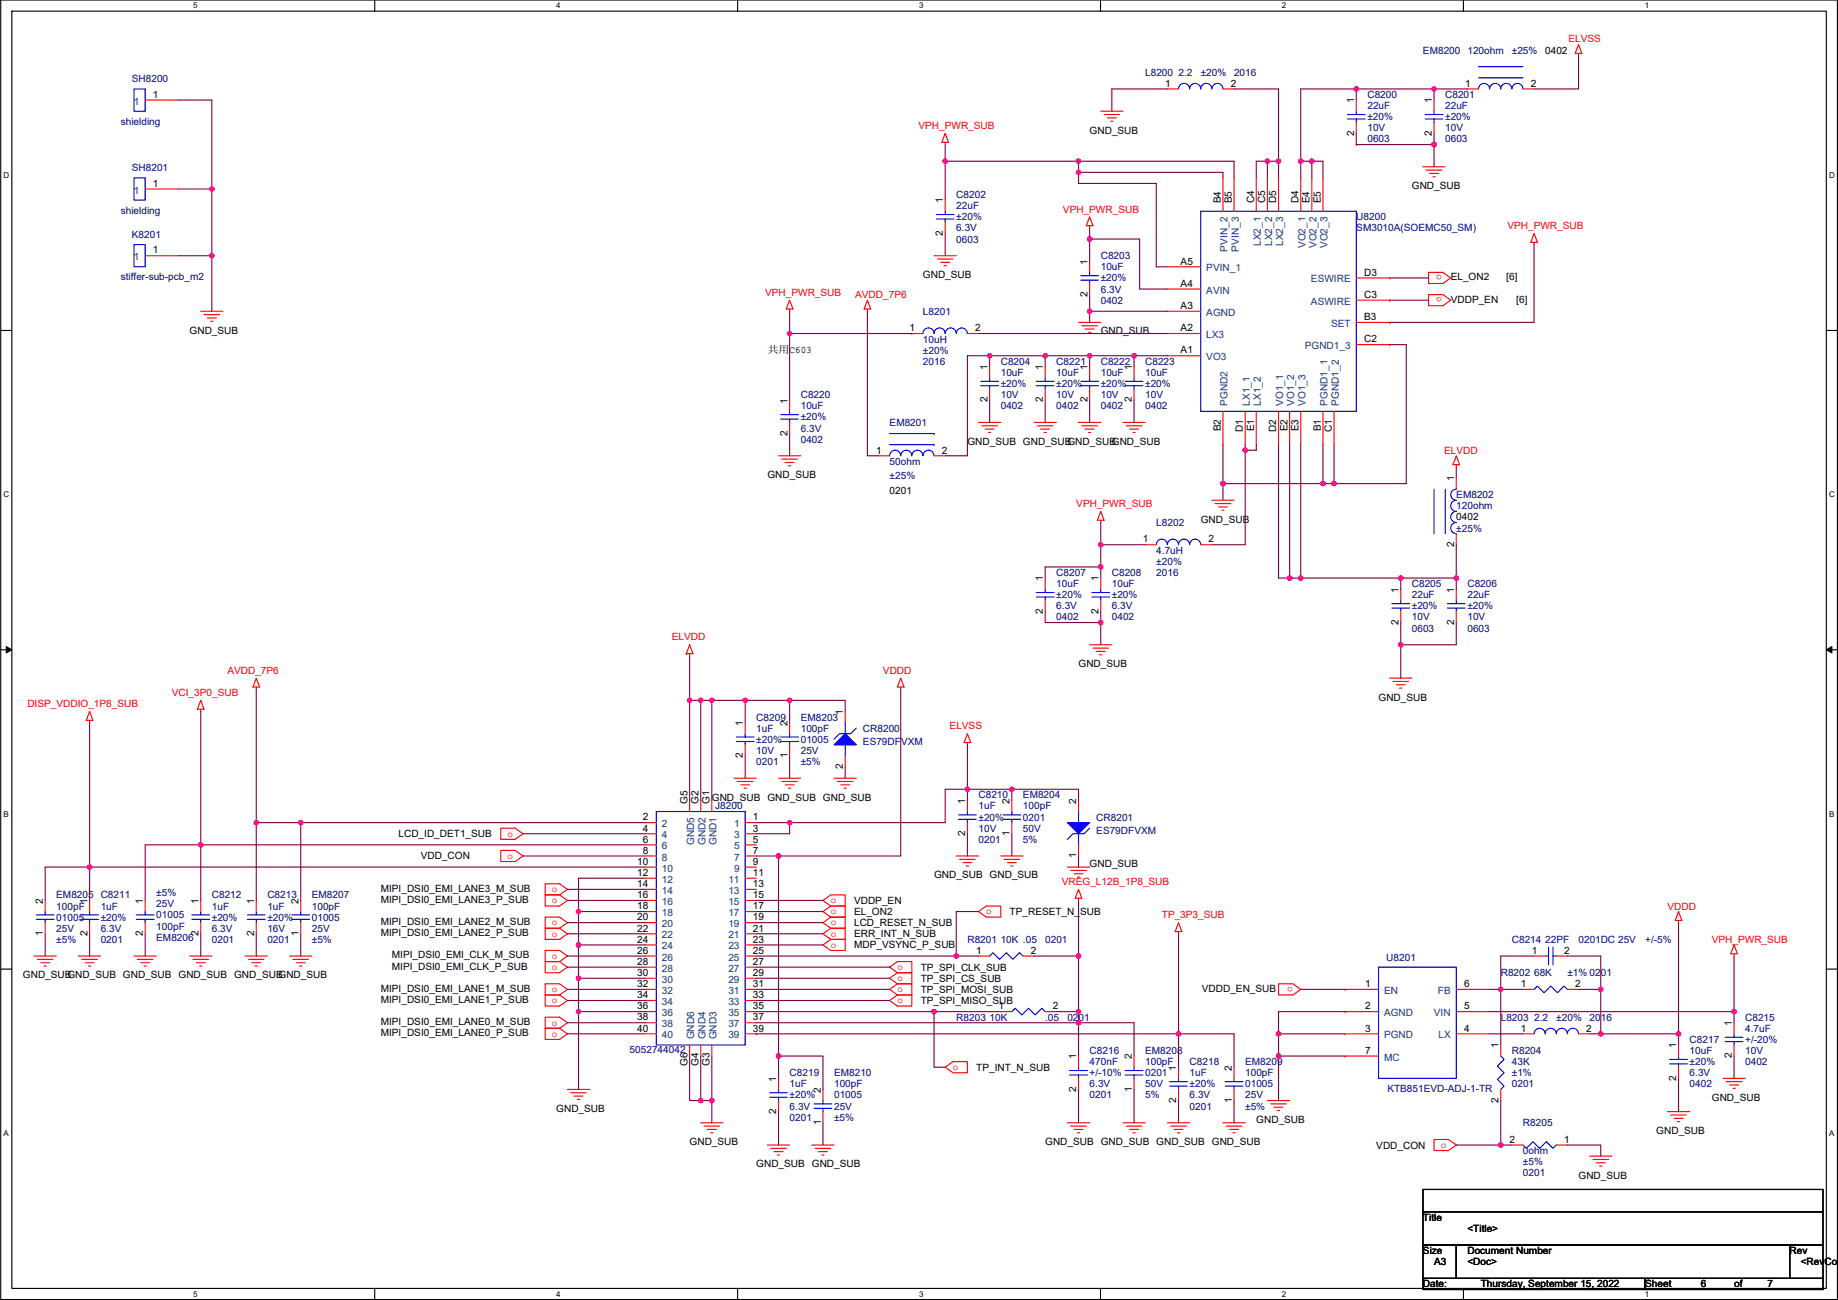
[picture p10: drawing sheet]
<svg xmlns="http://www.w3.org/2000/svg" width="420mm" height="297mm" viewBox="0 0 420 297" stroke-linecap="round" stroke-linejoin="round" font-family="sans-serif">
<defs><g id="words">
<g font-size="2.3" fill="#f00">
<text x="358.6" y="9.7">ELVSS</text>
<text x="210" y="29.5">VPH_PWR_SUB</text>
<text x="243" y="48.6">VPH_PWR_SUB</text>
<text x="344.6" y="52.4">VPH_PWR_SUB</text>
<text x="329.6" y="62.9" transform="rotate(180 329.6 62.9)">o</text>
<text x="174.9" y="67.6">VPH_PWR_SUB</text>
<text x="195.5" y="68.1">AVDD_7P6</text>
<text x="329.6" y="68" transform="rotate(180 329.6 68)">o</text>
<text x="330.1" y="103.7">ELVDD</text>
<text x="246" y="115.9">VPH_PWR_SUB</text>
<text x="153.6" y="146.3">ELVDD</text>
<text x="52" y="154">AVDD_7P6</text>
<text x="201.8" y="154">VDDD</text>
<text x="6.3" y="161.6">DISP_VDDIO_1P8_SUB</text>
<text x="39.3" y="159">VCI_3P0_SUB</text>
<text x="217.1" y="166.7">ELVSS</text>
<text x="116" y="191.1">o</text>
<text x="116" y="196.2">o</text>
<text x="126.1" y="203.8">o</text>
<text x="242.7" y="202.2">VREG_L12B_1P8_SUB</text>
<text x="126.1" y="206.4">o</text>
<text x="189.9" y="206.4">o</text>
<text x="189.9" y="208.9">o</text>
<text x="225.5" y="208.9">o</text>
<text x="265.6" y="209.8">TP_3P3_SUB</text>
<text x="381.2" y="207.8">VDDD</text>
<text x="126.1" y="211.5">o</text>
<text x="126.1" y="214">o</text>
<text x="189.9" y="211.5">o</text>
<text x="189.9" y="214">o</text>
<text x="391.3" y="215.4">VPH_PWR_SUB</text>
<text x="126.1" y="219.1">o</text>
<text x="126.1" y="221.6">o</text>
<text x="189.9" y="216.5">o</text>
<text x="205.1" y="221.6">o</text>
<text x="126.1" y="226.7">o</text>
<text x="205.1" y="224.2">o</text>
<text x="205.1" y="226.7">o</text>
<text x="295.6" y="225.4" transform="rotate(180 295.6 225.4)">o</text>
<text x="126.1" y="229.2">o</text>
<text x="205.1" y="229.2">o</text>
<text x="126.1" y="234.3">o</text>
<text x="126.1" y="236.9">o</text>
<text x="217.8" y="244.5">o</text>
<text x="329.3" y="262.3">o</text>
</g>
<g font-size="2.3" fill="#000080">
<text x="261.8" y="17.3">L8200 2.2</text>
<text x="274.5" y="17.3">±20%</text>
<text x="282.1" y="17.3">2016</text>
<text x="325.3" y="12.2">EM8200 120ohm</text>
<text x="345.6" y="12.2">±25%</text>
<text x="30.1" y="18.8">SH8200</text>
<text x="312.6" y="22.4">C8200</text>
<text x="330.4" y="22.4">C8201</text>
<text x="27.6" y="28.5">shielding</text>
<text x="312.6" y="24.9">22uF</text>
<text x="312.6" y="27.5">±20%</text>
<text x="330.4" y="24.9">22uF</text>
<text x="330.4" y="27.5">±20%</text>
<text x="312.6" y="32.6">0603</text>
<text x="312.6" y="30">10V</text>
<text x="330.4" y="32.6">0603</text>
<text x="330.4" y="30">10V</text>
<text x="30.1" y="39.2">SH8201</text>
<text x="218.6" y="45.3">C8202</text>
<text x="218.6" y="47.8">22uF</text>
<text x="27.6" y="48.8">shielding</text>
<text x="218.6" y="52.9">6.3V</text>
<text x="218.6" y="50.3">±20%</text>
<text x="310" y="50.3">U8200</text>
<text x="310" y="52.9">SM3010A(SOEMC50_SM)</text>
<text x="30.1" y="54.4">K8201</text>
<text x="218.6" y="55.4">0603</text>
<text x="251.6" y="59.2">C8203</text>
<text x="27.6" y="64.1">stiffer-sub-pcb_m2</text>
<text x="251.6" y="61.8">10uF</text>
<text x="251.6" y="64.3">±20%</text>
<text x="211" y="71.9">L8201</text>
<text x="251.6" y="69.4">0402</text>
<text x="251.6" y="66.8">6.3V</text>
<text x="211" y="78.3">10uH</text>
<text x="211" y="80.8">±20%</text>
<text x="211" y="83.4">2016</text>
<text x="228.8" y="83.4">C8204</text>
<text x="241.5" y="83.4">C8221</text>
<text x="251.6" y="83.4">C8222</text>
<text x="261.8" y="83.4">C8223</text>
<text x="228.8" y="85.9">10uF</text>
<text x="228.8" y="88.4">±20%</text>
<text x="241.5" y="85.9">10uF</text>
<text x="241.5" y="88.4">±20%</text>
<text x="251.6" y="85.9">10uF</text>
<text x="251.6" y="88.4">±20%</text>
<text x="261.8" y="85.9">10uF</text>
<text x="261.8" y="88.4">±20%</text>
<text x="183" y="91">C8220</text>
<text x="183" y="93.5">10uF</text>
<text x="228.8" y="93.5">0402</text>
<text x="228.8" y="91">10V</text>
<text x="241.5" y="93.5">0402</text>
<text x="241.5" y="91">10V</text>
<text x="251.6" y="93.5">0402</text>
<text x="251.6" y="91">10V</text>
<text x="261.8" y="93.5">0402</text>
<text x="261.8" y="91">10V</text>
<text x="183" y="101.1">0402</text>
<text x="183" y="98.6">6.3V</text>
<text x="183" y="96.1">±20%</text>
<text x="203.4" y="97.3">EM8201</text>
<text x="203.4" y="106.2">50ohm</text>
<text x="203.4" y="109.5">±25%</text>
<text x="332.9" y="113.8">EM8202</text>
<text x="332.9" y="116.4">120ohm</text>
<text x="264.3" y="120.2">L8202</text>
<text x="332.9" y="121.5">±25%</text>
<text x="241.5" y="131.6">C8207</text>
<text x="254.2" y="131.6">C8208</text>
<text x="264.3" y="126.5">4.7uH</text>
<text x="264.3" y="129.1">±20%</text>
<text x="264.3" y="131.6">2016</text>
<text x="241.5" y="134.2">10uF</text>
<text x="241.5" y="136.7">±20%</text>
<text x="254.2" y="134.2">10uF</text>
<text x="254.2" y="136.7">±20%</text>
<text x="322.7" y="134.2">C8205</text>
<text x="322.7" y="136.7">22uF</text>
<text x="335.4" y="134.2">C8206</text>
<text x="335.4" y="136.7">22uF</text>
<text x="241.5" y="141.8">0402</text>
<text x="241.5" y="139.2">6.3V</text>
<text x="254.2" y="141.8">0402</text>
<text x="254.2" y="139.2">6.3V</text>
<text x="322.7" y="141.8">10V</text>
<text x="322.7" y="139.2">±20%</text>
<text x="335.4" y="141.8">10V</text>
<text x="335.4" y="139.2">±20%</text>
<text x="322.7" y="144.3">0603</text>
<text x="335.4" y="144.3">0603</text>
<text x="172.9" y="164.6">C8209</text>
<text x="172.9" y="167.2">1uF</text>
<text x="183" y="164.6">EM8203</text>
<text x="183" y="167.2">100pF</text>
<text x="197.3" y="167.2">CR8200</text>
<text x="172.9" y="172.3">10V</text>
<text x="172.9" y="169.7">±20%</text>
<text x="183" y="169.7">01005</text>
<text x="183" y="172.3">25V</text>
<text x="197.3" y="170.2">ES79DFVXM</text>
<text x="172.9" y="174.8">0201</text>
<text x="183" y="174.8">±5%</text>
<text x="163.5" y="185">J8200</text>
<text x="223.7" y="182.4">C8210</text>
<text x="223.7" y="185">1uF</text>
<text x="233.8" y="182.4">EM8204</text>
<text x="233.8" y="185">100pF</text>
<text x="223.7" y="190">10V</text>
<text x="223.7" y="187.5">±20%</text>
<text x="233.8" y="187.5">0201</text>
<text x="233.8" y="190">50V</text>
<text x="250.6" y="187.5">CR8201</text>
<text x="250.6" y="190.5">ES79DFVXM</text>
<text x="223.7" y="192.6">0201</text>
<text x="233.8" y="192.6">5%</text>
<text x="12.9" y="205.3">EM8205 C8211</text>
<text x="12.9" y="207.8">100pF</text>
<text x="23" y="207.8">1uF</text>
<text x="35.7" y="209.8">01005</text>
<text x="35.7" y="207.3">25V</text>
<text x="35.7" y="204.8">±5%</text>
<text x="48.4" y="205.3">C8212</text>
<text x="48.4" y="207.8">1uF</text>
<text x="61.1" y="205.3">C8213</text>
<text x="61.1" y="207.8">1uF</text>
<text x="71.3" y="205.3">EM8207</text>
<text x="71.3" y="207.8">100pF</text>
<text x="12.9" y="210.4">01005</text>
<text x="12.9" y="212.9">25V</text>
<text x="12.9" y="215.4">±5%</text>
<text x="23" y="215.4">0201</text>
<text x="23" y="212.9">6.3V</text>
<text x="23" y="210.4">±20%</text>
<text x="35.7" y="214.9">EM8206</text>
<text x="35.7" y="212.4">100pF</text>
<text x="48.4" y="215.4">0201</text>
<text x="48.4" y="212.9">6.3V</text>
<text x="48.4" y="210.4">±20%</text>
<text x="61.1" y="215.4">0201</text>
<text x="61.1" y="212.9">16V</text>
<text x="61.1" y="210.4">±20%</text>
<text x="71.3" y="210.4">01005</text>
<text x="71.3" y="212.9">25V</text>
<text x="71.3" y="215.4">±5%</text>
<text x="221.1" y="215.4">R8201 10K .05</text>
<text x="238.9" y="215.4">0201</text>
<text x="345.6" y="215.4">C8214 22PF</text>
<text x="360.8" y="215.4">0201DC 25V</text>
<text x="376.1" y="215.4">+/-5%</text>
<text x="316.9" y="219.5">U8201</text>
<text x="343.1" y="223.1">R8202 68K</text>
<text x="358.3" y="223.1">±1% 0201</text>
<text x="218.6" y="233.2">R8203 10K</text>
<text x="238.9" y="233.2">.05</text>
<text x="244" y="233.2">0201</text>
<text x="343.1" y="233.2">L8203 2.2</text>
<text x="355.8" y="233.2">±20%</text>
<text x="363.4" y="233.2">2016</text>
<text x="398.9" y="233.2">C8215</text>
<text x="386.2" y="238.3">C8217</text>
<text x="398.9" y="235.8">4.7uF</text>
<text x="398.9" y="238.3">+/-20%</text>
<text x="143.9" y="240.6">5052744042</text>
<text x="180.5" y="245.9">C8219</text>
<text x="190.7" y="245.9">EM8210</text>
<text x="249.1" y="240.8">C8216</text>
<text x="249.1" y="243.4">470nF</text>
<text x="249.1" y="245.9">+/-10%</text>
<text x="261.8" y="240.8">EM8208</text>
<text x="261.8" y="243.4">100pF</text>
<text x="261.8" y="245.9">0201</text>
<text x="271.9" y="243.4">C8218</text>
<text x="271.9" y="245.9">1uF</text>
<text x="284.6" y="243.4">EM8209</text>
<text x="284.6" y="245.9">100pF</text>
<text x="345.6" y="240.8">R8204</text>
<text x="345.6" y="243.4">43K</text>
<text x="345.6" y="245.9">±1%</text>
<text x="386.2" y="240.8">10uF</text>
<text x="386.2" y="245.9">6.3V</text>
<text x="386.2" y="243.4">±20%</text>
<text x="398.9" y="243.4">0402</text>
<text x="398.9" y="240.8">10V</text>
<text x="180.5" y="248.5">1uF</text>
<text x="180.5" y="251">±20%</text>
<text x="190.7" y="248.5">100pF</text>
<text x="190.7" y="251">01005</text>
<text x="249.1" y="251">0201</text>
<text x="249.1" y="248.5">6.3V</text>
<text x="261.8" y="248.5">50V</text>
<text x="261.8" y="251">5%</text>
<text x="271.9" y="251">6.3V</text>
<text x="271.9" y="248.5">±20%</text>
<text x="284.6" y="248.5">01005</text>
<text x="284.6" y="251">25V</text>
<text x="317.2" y="249.5">KTB851EVD-ADJ-1-TR</text>
<text x="345.6" y="248.5">0201</text>
<text x="386.2" y="248.5">0402</text>
<text x="180.5" y="256.1">0201</text>
<text x="180.5" y="253.5">6.3V</text>
<text x="190.7" y="253.5">25V</text>
<text x="190.7" y="256.1">±5%</text>
<text x="271.9" y="253.5">0201</text>
<text x="284.6" y="253.5">±5%</text>
<text x="348.1" y="257.3">R8205</text>
<text x="348.1" y="263.7">0ohm</text>
<text x="348.1" y="266.2">±5%</text>
<text x="348.1" y="268.8">0201</text>
</g>
<g font-size="2.3">
<text x="353.2" y="12.2">0402</text>
<text x="35" y="22.4">1</text>
<text x="266.3" y="19.8">1</text>
<text x="281.3" y="19.8">2</text>
<text x="309.5" y="23.6" transform="rotate(-90 309.5 23.6)">1</text>
<text x="327.3" y="23.6" transform="rotate(-90 327.3 23.6)">1</text>
<text x="334.9" y="19.8">1</text>
<text x="349.9" y="19.8">2</text>
<text x="249.1" y="30.5">GND_SUB</text>
<text x="309.5" y="31" transform="rotate(-90 309.5 31)">2</text>
<text x="327.3" y="31" transform="rotate(-90 327.3 31)">2</text>
<text x="35" y="42.7">1</text>
<text x="215.5" y="46.5" transform="rotate(-90 215.5 46.5)">1</text>
<text x="279.1" y="46.5" transform="rotate(-90 279.1 46.5)">B4</text>
<text x="281.6" y="46.5" transform="rotate(-90 281.6 46.5)">B5</text>
<text x="286.7" y="46.5" transform="rotate(-90 286.7 46.5)">C4</text>
<text x="289.2" y="46.5" transform="rotate(-90 289.2 46.5)">C5</text>
<text x="291.8" y="46.5" transform="rotate(-90 291.8 46.5)">D5</text>
<text x="296.8" y="46.5" transform="rotate(-90 296.8 46.5)">D4</text>
<text x="299.4" y="46.5" transform="rotate(-90 299.4 46.5)">E4</text>
<text x="301.9" y="46.5" transform="rotate(-90 301.9 46.5)">E5</text>
<text x="322.7" y="43.2">GND_SUB</text>
<text x="215.5" y="53.9" transform="rotate(-90 215.5 53.9)">2</text>
<text x="35" y="57.9">1</text>
<text x="211" y="63.5">GND_SUB</text>
<text x="248.6" y="60.5" transform="rotate(-90 248.6 60.5)">1</text>
<text x="269.9" y="60.5">A5</text>
<text x="269.9" y="65.5">A4</text>
<text x="311.8" y="63">D3</text>
<text x="331.6" y="64.1">EL_ON2</text>
<text x="344.3" y="64.1">[6]</text>
<text x="248.6" y="67.8" transform="rotate(-90 248.6 67.8)">2</text>
<text x="269.9" y="70.6">A3</text>
<text x="311.8" y="68.1">C3</text>
<text x="331.6" y="69.1">VDDP_EN</text>
<text x="346.6" y="69.1">[6]</text>
<text x="43.3" y="76.2">GND_SUB</text>
<text x="207.9" y="75.7">1</text>
<text x="222.9" y="75.7">2</text>
<text x="251.6" y="76.2">GND_SUB</text>
<text x="269.9" y="75.7">A2</text>
<text x="311.8" y="73.2">B3</text>
<text x="175.4" y="80.7">共用C603</text>
<text x="269.9" y="80.8">A1</text>
<text x="311.8" y="78.2">C2</text>
<text x="225.7" y="84.6" transform="rotate(-90 225.7 84.6)">1</text>
<text x="238.4" y="84.6" transform="rotate(-90 238.4 84.6)">1</text>
<text x="248.6" y="84.6" transform="rotate(-90 248.6 84.6)">1</text>
<text x="258.7" y="84.6" transform="rotate(-90 258.7 84.6)">1</text>
<text x="180" y="92.2" transform="rotate(-90 180 92.2)">1</text>
<text x="225.7" y="92" transform="rotate(-90 225.7 92)">2</text>
<text x="238.4" y="92" transform="rotate(-90 238.4 92)">2</text>
<text x="248.6" y="92" transform="rotate(-90 248.6 92)">2</text>
<text x="258.7" y="92" transform="rotate(-90 258.7 92)">2</text>
<text x="180" y="99.6" transform="rotate(-90 180 99.6)">2</text>
<text x="221.1" y="101.6">GND_SUB GND_SUBGND_SUBGND_SUB</text>
<text x="279.1" y="98.6" transform="rotate(-90 279.1 98.6)">B2</text>
<text x="284.1" y="98.7" transform="rotate(-90 284.1 98.7)">D1</text>
<text x="286.7" y="98.6" transform="rotate(-90 286.7 98.6)">E1</text>
<text x="291.8" y="98.7" transform="rotate(-90 291.8 98.7)">D2</text>
<text x="294.3" y="98.6" transform="rotate(-90 294.3 98.6)">E2</text>
<text x="296.8" y="98.6" transform="rotate(-90 296.8 98.6)">E3</text>
<text x="301.9" y="98.6" transform="rotate(-90 301.9 98.6)">B1</text>
<text x="304.5" y="98.7" transform="rotate(-90 304.5 98.7)">C1</text>
<text x="200.3" y="103.6">1</text>
<text x="215.3" y="103.6">2</text>
<text x="175.4" y="109.3">GND_SUB</text>
<text x="203.4" y="112.8">0201</text>
<text x="332.4" y="110" transform="rotate(-90 332.4 110)">1</text>
<text x="274.5" y="119.4">GND_SUB</text>
<text x="332.9" y="118.9">0402</text>
<text x="261.3" y="124">1</text>
<text x="276.3" y="124">2</text>
<text x="332.4" y="125" transform="rotate(-90 332.4 125)">2</text>
<text x="238.4" y="132.8" transform="rotate(-90 238.4 132.8)">1</text>
<text x="251.1" y="132.8" transform="rotate(-90 251.1 132.8)">1</text>
<text x="319.7" y="135.4" transform="rotate(-90 319.7 135.4)">1</text>
<text x="332.4" y="135.4" transform="rotate(-90 332.4 135.4)">1</text>
<text x="238.4" y="140.2" transform="rotate(-90 238.4 140.2)">2</text>
<text x="251.1" y="140.2" transform="rotate(-90 251.1 140.2)">2</text>
<text x="319.7" y="142.8" transform="rotate(-90 319.7 142.8)">2</text>
<text x="332.4" y="142.8" transform="rotate(-90 332.4 142.8)">2</text>
<text x="246.5" y="152.4">GND_SUB</text>
<text x="315.1" y="160.1">GND_SUB</text>
<text x="169.8" y="165.9" transform="rotate(-90 169.8 165.9)">1</text>
<text x="180" y="165.9" transform="rotate(-90 180 165.9)">2</text>
<text x="192.7" y="163.3" transform="rotate(-90 192.7 163.3)">1</text>
<text x="169.8" y="173.2" transform="rotate(-90 169.8 173.2)">2</text>
<text x="180" y="173.2" transform="rotate(-90 180 173.2)">1</text>
<text x="192.7" y="175.8" transform="rotate(-90 192.7 175.8)">2</text>
<text x="157.1" y="183.6" transform="rotate(-90 157.1 183.6)">G5</text>
<text x="159.7" y="183.6" transform="rotate(-90 159.7 183.6)">G2</text>
<text x="162.2" y="183.6" transform="rotate(-90 162.2 183.6)">G1</text>
<text x="162.7" y="182.9">GND_SUB GND_SUB GND_SUB</text>
<text x="220.6" y="183.6" transform="rotate(-90 220.6 183.6)">1</text>
<text x="230.8" y="183.6" transform="rotate(-90 230.8 183.6)">2</text>
<text x="246" y="183.6" transform="rotate(-90 246 183.6)">2</text>
<text x="91.1" y="191.3">LCD_ID_DET1_SUB</text>
<text x="147" y="187.5">2</text>
<text x="147" y="190">4</text>
<text x="172.1" y="187.5">1</text>
<text x="172.1" y="190">3</text>
<text x="220.6" y="191" transform="rotate(-90 220.6 191)">2</text>
<text x="230.8" y="191" transform="rotate(-90 230.8 191)">1</text>
<text x="96.2" y="196.4">VDD_CON</text>
<text x="145.7" y="197.6">10</text>
<text x="147" y="192.5">6</text>
<text x="147" y="195.1">8</text>
<text x="172.1" y="192.5">5</text>
<text x="172.1" y="195.1">7</text>
<text x="172.1" y="197.6">9</text>
<text x="246" y="196.1" transform="rotate(-90 246 196.1)">1</text>
<text x="87" y="203.8">MIPI_DSI0_EMI_LANE3_M_SUB</text>
<text x="145.7" y="200.2">12</text>
<text x="145.7" y="202.7">14</text>
<text x="172.1" y="200.2">11</text>
<text x="172.1" y="202.7">13</text>
<text x="213.5" y="200.7">GND_SUB GND_SUB</text>
<text x="249.1" y="198.2">GND_SUB</text>
<text x="9.8" y="206.5" transform="rotate(-90 9.8 206.5)">2</text>
<text x="20" y="206.5" transform="rotate(-90 20 206.5)">1</text>
<text x="32.7" y="206.5" transform="rotate(-90 32.7 206.5)">1</text>
<text x="45.4" y="206.5" transform="rotate(-90 45.4 206.5)">1</text>
<text x="58.1" y="206.5" transform="rotate(-90 58.1 206.5)">1</text>
<text x="68.2" y="206.5" transform="rotate(-90 68.2 206.5)">2</text>
<text x="87" y="206.3">MIPI_DSI0_EMI_LANE3_P_SUB</text>
<text x="145.7" y="205.2">16</text>
<text x="145.7" y="207.8">18</text>
<text x="172.1" y="205.2">15</text>
<text x="172.1" y="207.8">17</text>
<text x="195.2" y="206.5">VDDP_EN</text>
<text x="195.2" y="209.1">EL_ON2</text>
<text x="230.8" y="209.1">TP_RESET_N_SUB</text>
<text x="9.8" y="213.9" transform="rotate(-90 9.8 213.9)">1</text>
<text x="20" y="213.9" transform="rotate(-90 20 213.9)">2</text>
<text x="32.7" y="213.9" transform="rotate(-90 32.7 213.9)">2</text>
<text x="45.4" y="213.9" transform="rotate(-90 45.4 213.9)">2</text>
<text x="58.1" y="213.9" transform="rotate(-90 58.1 213.9)">2</text>
<text x="68.2" y="213.9" transform="rotate(-90 68.2 213.9)">1</text>
<text x="87" y="211.4">MIPI_DSI0_EMI_LANE2_M_SUB</text>
<text x="87" y="213.9">MIPI_DSI0_EMI_LANE2_P_SUB</text>
<text x="145.7" y="210.3">20</text>
<text x="145.7" y="212.9">22</text>
<text x="145.7" y="215.4">24</text>
<text x="172.1" y="210.3">19</text>
<text x="172.1" y="212.9">21</text>
<text x="172.1" y="215.4">23</text>
<text x="195.2" y="211.6">LCD_RESET_N_SUB</text>
<text x="195.2" y="214.2">ERR_INT_N_SUB</text>
<text x="89.6" y="219">MIPI_DSI0_EMI_CLK_M_SUB</text>
<text x="89.6" y="221.5">MIPI_DSI0_EMI_CLK_P_SUB</text>
<text x="145.7" y="217.9">26</text>
<text x="145.7" y="220.5">28</text>
<text x="172.1" y="217.9">25</text>
<text x="172.1" y="220.5">27</text>
<text x="195.2" y="216.7">MDP_VSYNC_P_SUB</text>
<text x="210.5" y="221.8">TP_SPI_CLK_SUB</text>
<text x="223.2" y="217.9">1</text>
<text x="235.6" y="217.9">2</text>
<text x="350.2" y="217.9">1</text>
<text x="357.5" y="217.9">2</text>
<text x="5.2" y="223.6">GND_SUBGND_SUB GND_SUB GND_SUB GND_SUBGND_SUB</text>
<text x="87" y="226.6">MIPI_DSI0_EMI_LANE1_M_SUB</text>
<text x="145.7" y="223">30</text>
<text x="145.7" y="225.6">32</text>
<text x="172.1" y="223">29</text>
<text x="172.1" y="225.6">31</text>
<text x="210.5" y="224.3">TP_SPI_CS_SUB</text>
<text x="210.5" y="226.9">TP_SPI_MOSI_SUB</text>
<text x="274.7" y="226.6">VDDD_EN_SUB</text>
<text x="312.1" y="225.6">1</text>
<text x="334.7" y="225.6">6</text>
<text x="347.6" y="225.6">1</text>
<text x="360.1" y="225.6">2</text>
<text x="87" y="229.2">MIPI_DSI0_EMI_LANE1_P_SUB</text>
<text x="145.7" y="228.1">34</text>
<text x="145.7" y="230.6">36</text>
<text x="145.7" y="233.2">38</text>
<text x="172.1" y="228.1">33</text>
<text x="172.1" y="230.6">35</text>
<text x="172.1" y="233.2">37</text>
<text x="210.5" y="229.4">TP_SPI_MISO_SUB</text>
<text x="228.2" y="230.6">1</text>
<text x="240.7" y="230.6">2</text>
<text x="312.1" y="230.6">2</text>
<text x="334.7" y="230.6">5</text>
<text x="87" y="234.2">MIPI_DSI0_EMI_LANE0_M_SUB</text>
<text x="87" y="236.8">MIPI_DSI0_EMI_LANE0_P_SUB</text>
<text x="145.7" y="235.7">40</text>
<text x="172.1" y="235.7">39</text>
<text x="312.1" y="235.7">3</text>
<text x="334.7" y="235.7">4</text>
<text x="342.5" y="239.5" transform="rotate(-90 342.5 239.5)">1</text>
<text x="347.6" y="235.7">1</text>
<text x="362.6" y="235.7">2</text>
<text x="383.2" y="239.5" transform="rotate(-90 383.2 239.5)">1</text>
<text x="395.9" y="234.4" transform="rotate(-90 395.9 234.4)">1</text>
<text x="157.1" y="243.6" transform="rotate(-90 157.1 243.6)">G6</text>
<text x="159.7" y="243.6" transform="rotate(-90 159.7 243.6)">G4</text>
<text x="162.2" y="243.6" transform="rotate(-90 162.2 243.6)">G3</text>
<text x="223.2" y="244.6">TP_INT_N_SUB</text>
<text x="246" y="242.1" transform="rotate(-90 246 242.1)">1</text>
<text x="258.7" y="242.1" transform="rotate(-90 258.7 242.1)">2</text>
<text x="268.9" y="244.6" transform="rotate(-90 268.9 244.6)">1</text>
<text x="281.6" y="244.6" transform="rotate(-90 281.6 244.6)">2</text>
<text x="312.1" y="240.8">7</text>
<text x="395.9" y="241.8" transform="rotate(-90 395.9 241.8)">2</text>
<text x="177.5" y="247.1" transform="rotate(-90 177.5 247.1)">1</text>
<text x="187.6" y="249.7" transform="rotate(-90 187.6 249.7)">2</text>
<text x="246" y="249.4" transform="rotate(-90 246 249.4)">2</text>
<text x="258.7" y="249.4" transform="rotate(-90 258.7 249.4)">1</text>
<text x="268.9" y="252" transform="rotate(-90 268.9 252)">2</text>
<text x="281.6" y="252" transform="rotate(-90 281.6 252)">1</text>
<text x="342.5" y="252" transform="rotate(-90 342.5 252)">2</text>
<text x="383.2" y="246.9" transform="rotate(-90 383.2 246.9)">2</text>
<text x="391.3" y="251.5">GND_SUB</text>
<text x="127.2" y="254">GND_SUB</text>
<text x="177.5" y="254.5" transform="rotate(-90 177.5 254.5)">2</text>
<text x="187.6" y="257.1" transform="rotate(-90 187.6 257.1)">1</text>
<text x="287.2" y="256.6">GND_SUB</text>
<text x="157.6" y="261.7">GND_SUB</text>
<text x="238.9" y="261.7">GND_SUB GND_SUB GND_SUB GND_SUB</text>
<text x="314.6" y="262.4">VDD_CON</text>
<text x="345.1" y="261.1">2</text>
<text x="357.5" y="261.1">1</text>
<text x="378.6" y="259.1">GND_SUB</text>
<text x="172.9" y="266.7">GND_SUB GND_SUB</text>
<text x="360.8" y="269.3">GND_SUB</text>
<text x="325.3" y="278.9">Title</text>
<text x="335.4" y="281.5">&lt;Title&gt;</text>
<text x="325.3" y="286.6">Size</text>
<text x="335.4" y="286.6">Document Number</text>
<text x="409.1" y="286.6">Rev</text>
<text x="327.8" y="289.1">A3</text>
<text x="335.4" y="289.1">&lt;Doc&gt;</text>
<text x="411.6" y="289.1">&lt;RevCod</text>
<text x="325.3" y="294.2">Date:</text>
<text x="338.5" y="294.2">Thursday, September 15, 2022</text>
<text x="376.1" y="294.2">Sheet</text>
<text x="388.8" y="294.2">6</text>
<text x="396.4" y="294.2">of</text>
<text x="404" y="294.2">7</text>
</g>
<g font-size="2.3" fill="#004080">
<text x="30.6" y="23.9">1</text>
<text x="30.6" y="44.2">1</text>
<text x="30.6" y="59.5">1</text>
<text x="280.6" y="57.5" transform="rotate(-90 280.6 57.5)">PVIN_2</text>
<text x="283.2" y="57.5" transform="rotate(-90 283.2 57.5)">PVIN_3</text>
<text x="288.2" y="56.2" transform="rotate(-90 288.2 56.2)">LX2_1</text>
<text x="290.8" y="56.2" transform="rotate(-90 290.8 56.2)">LX2_2</text>
<text x="293.3" y="56.2" transform="rotate(-90 293.3 56.2)">LX2_3</text>
<text x="298.4" y="56.7" transform="rotate(-90 298.4 56.7)">VO2_1</text>
<text x="300.9" y="56.7" transform="rotate(-90 300.9 56.7)">VO2_2</text>
<text x="303.5" y="56.7" transform="rotate(-90 303.5 56.7)">VO2_3</text>
<text x="275.8" y="62">PVIN_1</text>
<text x="299.7" y="64.5">ESWIRE</text>
<text x="275.8" y="67.1">AVIN</text>
<text x="299.7" y="69.6">ASWIRE</text>
<text x="275.8" y="77.2">LX3</text>
<text x="275.8" y="72.2">AGND</text>
<text x="304.3" y="74.7">SET</text>
<text x="275.8" y="82.3">VO3</text>
<text x="298.3" y="79.8">PGND1_3</text>
<text x="280.6" y="92.7" transform="rotate(-90 280.6 92.7)">PGND2</text>
<text x="285.7" y="92.7" transform="rotate(-90 285.7 92.7)">LX1_1</text>
<text x="288.2" y="92.7" transform="rotate(-90 288.2 92.7)">LX1_2</text>
<text x="293.3" y="92.7" transform="rotate(-90 293.3 92.7)">VO1_1</text>
<text x="295.9" y="92.7" transform="rotate(-90 295.9 92.7)">VO1_2</text>
<text x="298.4" y="92.7" transform="rotate(-90 298.4 92.7)">VO1_3</text>
<text x="303.5" y="92.7" transform="rotate(-90 303.5 92.7)">PGND1_1</text>
<text x="306" y="92.7" transform="rotate(-90 306 92.7)">PGND1_2</text>
<text x="151.3" y="189">2</text>
<text x="151.3" y="191.5">4</text>
<text x="167.8" y="189">1</text>
<text x="167.8" y="191.5">3</text>
<text x="151.3" y="194.1">6</text>
<text x="151.3" y="196.6">8</text>
<text x="158.7" y="193.1" transform="rotate(-90 158.7 193.1)">GND5</text>
<text x="161.2" y="193.1" transform="rotate(-90 161.2 193.1)">GND2</text>
<text x="163.8" y="193.1" transform="rotate(-90 163.8 193.1)">GND1</text>
<text x="167.8" y="194.1">5</text>
<text x="167.8" y="196.6">7</text>
<text x="151.3" y="199.2">10</text>
<text x="151.3" y="201.7">12</text>
<text x="166.5" y="201.7">11</text>
<text x="167.8" y="199.2">9</text>
<text x="151.3" y="204.2">14</text>
<text x="151.3" y="206.8">16</text>
<text x="151.3" y="209.3">18</text>
<text x="166.5" y="204.2">13</text>
<text x="166.5" y="206.8">15</text>
<text x="166.5" y="209.3">17</text>
<text x="151.3" y="211.9">20</text>
<text x="151.3" y="214.4">22</text>
<text x="166.5" y="211.9">19</text>
<text x="166.5" y="214.4">21</text>
<text x="151.3" y="216.9">24</text>
<text x="151.3" y="219.5">26</text>
<text x="166.5" y="216.9">23</text>
<text x="166.5" y="219.5">25</text>
<text x="151.3" y="222">28</text>
<text x="151.3" y="224.6">30</text>
<text x="151.3" y="227.1">32</text>
<text x="166.5" y="222">27</text>
<text x="166.5" y="224.6">29</text>
<text x="166.5" y="227.1">31</text>
<text x="316.4" y="227.1">EN</text>
<text x="328.7" y="227.1">FB</text>
<text x="151.3" y="229.6">34</text>
<text x="151.3" y="232.2">36</text>
<text x="166.5" y="229.6">33</text>
<text x="166.5" y="232.2">35</text>
<text x="316.4" y="232.2">AGND</text>
<text x="327.8" y="232.2">VIN</text>
<text x="151.3" y="234.7">38</text>
<text x="151.3" y="237.3">40</text>
<text x="158.7" y="237.5" transform="rotate(-90 158.7 237.5)">GND6</text>
<text x="161.2" y="237.5" transform="rotate(-90 161.2 237.5)">GND4</text>
<text x="163.8" y="237.5" transform="rotate(-90 163.8 237.5)">GND3</text>
<text x="166.5" y="234.7">37</text>
<text x="166.5" y="237.3">39</text>
<text x="316.4" y="237.3">PGND</text>
<text x="328.8" y="237.3">LX</text>
<text x="316.4" y="242.3">MC</text>
</g>
<g font-size="1.8">
<text x="44.2" y="1.9">5</text>
<text x="127.1" y="1.9">4</text>
<text x="210.1" y="1.9">3</text>
<text x="293.1" y="1.9">2</text>
<text x="376" y="1.9">1</text>
<text x=".8" y="40.7">D</text>
<text x="418.1" y="40.7">D</text>
<text x=".8" y="113.6">C</text>
<text x="418.1" y="113.6">C</text>
<text x=".8" y="186.6">B</text>
<text x="418.1" y="186.6">B</text>
<text x=".8" y="259.6">A</text>
<text x="418.1" y="259.6">A</text>
<text x="44.2" y="296.3">5</text>
<text x="127.1" y="296.3">4</text>
<text x="210.1" y="296.3">3</text>
<text x="293.1" y="296.3">2</text>
<text x="376" y="296.3">1</text>
</g>
</g></defs>
<path d="M.2 0h419.8v296.9h-419.8zM2.7 2.5h414.8v291.9h-414.8z" fill="none" stroke="#000" stroke-width=".25"/>
<g fill="#fff">
<path d="M44.2 .3h1v2h-1z"/>
<path d="M44.2 294.6h1v2.1h-1z"/>
</g>
<path d="M85.7 0v2.5M85.7 294.4v2.5" fill="none" stroke="#000" stroke-width=".25"/>
<g fill="#fff">
<path d="M127.1 .3h1v2h-1z"/>
<path d="M127.1 294.6h1v2.1h-1z"/>
</g>
<path d="M168.6 0v2.5M168.6 294.4v2.5" fill="none" stroke="#000" stroke-width=".25"/>
<g fill="#fff">
<path d="M210.1 .3h1v2h-1z"/>
<path d="M210.1 294.6h1v2.1h-1z"/>
</g>
<path d="M251.6 0v2.5M251.6 294.4v2.5" fill="none" stroke="#000" stroke-width=".25"/>
<g fill="#fff">
<path d="M293.1 .3h1v2h-1z"/>
<path d="M293.1 294.6h1v2.1h-1z"/>
</g>
<path d="M334.5 0v2.5M334.5 294.4v2.5" fill="none" stroke="#000" stroke-width=".25"/>
<g fill="#fff">
<path d="M376 .3h1v2h-1z"/>
<path d="M376 294.6h1v2.1h-1z"/>
<path d="M.8 39h1.3v2.1h-1.3z"/>
<path d="M418.1 39h1.3v2.1h-1.3z"/>
<path d="M.8 112h1.3v2h-1.3z"/>
<path d="M418.1 112h1.3v2h-1.3z"/>
</g>
<path d="M.2 75.5h2.5M417.5 75.5h2.5" fill="none" stroke="#000" stroke-width=".25"/>
<g fill="#fff">
<path d="M.8 185h1.2v2h-1.2z"/>
<path d="M418.1 185h1.2v2h-1.2z"/>
</g>
<path d="M.2 148.5h2.5M417.5 148.5h2.5" fill="none" stroke="#000" stroke-width=".25"/>
<path d="M1.4 147.7l1.3 .8-1.3 .7zM417.5 148.5l1.3-.8v1.5z" fill="#000" stroke="#000" stroke-width=".23"/>
<g fill="#fff">
<path d="M.8 257.9h1.2v2h-1.2z"/>
<path d="M418.1 257.9h1.2v2h-1.2z"/>
</g>
<path d="M.2 221.4h2.5M417.5 221.4h2.5M325.3 271.8h91.4v5.1h-91.4zM325.3 276.9h91.4v7.6h-91.4zM325.3 284.5h7.6v7.6h-7.6zM325.3 292.1h50.8v2.5h-50.8zM332.9 284.5h76.2v7.6h-76.2zM376.1 292.1h40.6v2.5h-40.6zM409.1 284.5h7.6v7.6h-7.6z" fill="none" stroke="#000" stroke-width=".25"/>
<g fill="none" stroke="#f00" stroke-width=".25">
<path d="M360.8 10.2l.8 2h-1.5zM360.8 12.2v.5M33.2 22.9h7.6M216.1 32.5v.5M216.1 30.5l.7 2h-1.5zM251.6 25.4h5.1M252.4 26.2h3.5M253.1 26.9h2.1M253.9 27.7h.5M266.9 20.3h2.5M279.6 20.3h2.5M310 22.9v2.5"/>
<path d="M310 27.9v2.6M325.3 38.1h5.1M326 38.9h3.6M326.8 39.6h2M327.8 22.9v2.5M327.8 27.9v2.6M335.4 20.3h2.6M348.1 20.3h2.6M33.2 43.2h7.6M33.2 58.4h7.6M213.5 58.4h5.1M214.3 59.2h3.5"/>
<path d="M215 60h2.1M216.1 45.7v2.6M216.1 50.8v2.5M249.1 51.6v.5M249.1 59.7v2.5M249.1 49.5l.7 2.1h-1.5zM279.6 40.6v7.7M282.1 40.6v7.7M287.2 40.6v7.7M289.7 40.6v7.7M292.3 40.6v7.7M297.3 40.6v7.7"/>
<path d="M299.9 40.6v7.7M302.4 40.6v7.7M327.6 40.4h.5M350.7 55.4v.5M350.7 53.3l.7 2.1h-1.5zM45.9 71.1h5.1M46.6 71.9h3.6M47.4 72.7h2M48.2 73.4h.5M180.5 70.6v.5M180.5 68.6l.8 2h-1.6zM198.3 70.6v.5"/>
<path d="M198.3 68.6l.7 2h-1.5zM208.4 76.2h2.6M208.4 76.2h.1M215.8 60.7h.5M221.1 76.2h2.6M246.5 73.7h5.1M247.3 74.4h3.6M248.1 75.2h2M248.8 76h.5M249.1 64.8v2.5M266.9 61h7.6M266.9 76.2h7.6"/>
<path d="M266.9 66h7.6M266.9 71.1h7.6M310 63.5h7.7M310 68.6h7.7M310 73.7h7.7M310 78.7h7.7M317.7 63.5h.1M317.7 68.6h.1M317.7 73.7h.1M317.7 78.7h.1M326.6 62.2h3.3l1.7 1.3-1.7 1.3h-3.3zM326.6 67.3h3.3l1.7 1.3-1.7 1.3h-3.3z"/>
<path d="M180.5 91.4v2.6M180.5 96.5v2.6M223.7 96.5h5.1M224.4 97.3h3.6M225.2 98.1h2M226 98.8h.5M226.2 83.8v2.6M226.2 88.9v2.5M236.4 96.5h5.1M237.1 97.3h3.6M237.9 98.1h2M238.7 98.8h.5"/>
<path d="M238.9 83.8v2.6M238.9 88.9v2.5M246.5 96.5h5.1M247.3 97.3h3.6M248.1 98.1h2M248.8 98.8h.5M249.1 83.8v2.6M249.1 88.9v2.5M256.7 96.5h5.1M257.5 97.3h3.5M258.2 98.1h2.1M259 98.8h.5"/>
<path d="M259.2 83.8v2.6M259.2 88.9v2.5M266.9 81.3h7.6M279.6 94v7.6M284.6 94v7.6M287.2 94v7.6M292.3 94v7.6M294.8 94v7.6M297.3 94v7.6M302.4 94v7.6M305 94v7.6M178 104.1h5"/>
<path d="M178.7 104.9h3.6M179.5 105.7h2M180.3 106.4h.5M200.8 104.1h2.6M213.5 104.1h2.6M251.6 118.9v.5M251.6 116.8l.8 2.1h-1.5zM277 114.3h5.1M277.8 115.1h3.5M278.5 115.8h2.1M279.3 116.6h.5M332.9 104.1l.8 2.1h-1.6z"/>
<path d="M332.9 106.2v.5M332.9 109.2v2.6M238.9 132.1v2.5M238.9 137.2v2.5M251.6 132.1v2.5M251.6 137.2v2.5M261.8 124.5h2.5M274.5 124.5h2.5M320.2 134.6v2.6M320.2 139.7v2.5M332.9 134.6v2.6M332.9 139.7v2.5"/>
<path d="M332.9 121.9v2.6M58.6 157v.5M58.6 154.9l.7 2.1h-1.5zM156.9 149.4h.1M157.6 149.4v.5M157.6 147.3h.1M157.6 147.3l-.7 2.1M157.6 147.3l.8 2.1h-1.5M205.9 154.9l.8 2.1h-1.6zM205.9 157v.5M249.1 147.3h5.1M249.8 148.1h3.6"/>
<path d="M250.6 148.9h2M251.4 149.6h.5M317.7 154.9h5M318.4 155.7h3.6M319.2 156.5h2M320 157.2h.5M20.5 162.6l.7 2h-1.5zM20.5 164.6v.5M45.9 162.1v.5M45.9 160l.7 2.1h-1.5zM167.8 177.8h5.1M168.6 178.6h3.5"/>
<path d="M169.3 179.3h2.1M170.3 165.1v2.5M170.3 170.2v2.5M178 177.8h5M178.7 178.6h3.6M179.5 179.3h2M180.5 170.2v2.5M180.5 165.1v2.5M190.7 177.8h5M191.4 178.6h3.6M192.2 179.3h2M193.2 172.7v2.6"/>
<path d="M193.2 162.6v2.5M221.1 167.6l.8 2.1h-1.5zM221.1 169.7v.5M114.5 189.2h3.3l1.7 1.3-1.7 1.3h-3.3zM114.5 194.3h3.3l1.7 1.3-1.7 1.3h-3.3zM147.5 188h2.5M147.5 190.5h2.5M147.5 193h2.5M147.5 195.6h2.5M147.5 198.1h2.5M157.6 182.9v2.5M160.2 182.9v2.5"/>
<path d="M162.7 182.9v2.5M170.1 180.1h.5M170.3 188h2.6M170.3 190.5h2.6M170.3 193h2.6M170.3 195.6h2.6M170.3 198.1h2.6M180.3 180.1h.5M193 180.1h.5M218.6 195.6h5.1M219.4 196.3h3.5M220.1 197.1h2.1"/>
<path d="M220.9 197.9h.5M221.1 182.9v2.5M221.1 188v2.5M228.8 195.6h5M229.5 196.3h3.6M230.3 197.1h2M231.1 197.9h.5M231.3 188v2.5M231.3 182.9v2.5M244 198.1h5.1M244.8 198.9h3.5M245.5 199.7h2.1"/>
<path d="M246.5 182.9v2.5M246.5 193v2.6M7.8 218.4h5.1M8.5 219.2h3.6M9.3 220h2M10.3 210.8v2.6M10.3 205.7v2.6M17.9 218.4h5.1M18.7 219.2h3.6M19.5 220h2M20.5 205.7v2.6M20.5 210.8v2.6"/>
<path d="M30.6 218.4h5.1M31.4 219.2h3.6M32.2 220h2M33.2 205.7v2.6M33.2 210.8v2.6M43.3 218.4h5.1M44.1 219.2h3.6M44.9 220h2M45.9 205.7v2.6M45.9 210.8v2.6M56 218.4h5.1M56.8 219.2h3.6"/>
<path d="M57.6 220h2M58.6 205.7v2.6M58.6 210.8v2.6M66.2 218.4h5.1M67 219.2h3.5M67.7 220h2.1M68.7 210.8v2.6M68.7 205.7v2.6M124.6 201.9h3.3l1.8 1.3-1.8 1.3h-3.3zM124.6 204.5h3.3l1.8 1.2-1.8 1.3h-3.3zM124.6 209.6h3.3l1.8 1.2-1.8 1.3h-3.3zM124.6 212.1h3.3l1.8 1.3-1.8 1.2h-3.3z"/>
<path d="M124.6 217.2h3.3l1.8 1.2-1.8 1.3h-3.3zM124.6 219.7h3.3l1.8 1.3-1.8 1.3h-3.3zM147.5 200.7h2.5M147.5 203.2h2.5M147.5 205.7h2.5M147.5 208.3h2.5M147.5 210.8h2.5M147.5 213.4h2.5M147.5 215.9h2.5M147.5 218.4h2.5M170.3 200.7h2.6M170.3 203.2h2.6"/>
<path d="M170.3 205.7h2.6M170.3 208.3h2.6M170.3 210.8h2.6M170.3 213.4h2.6M170.3 215.9h2.6M170.3 218.4h2.6M188.1 215.9l1.8-1.3h3.3v2.6h-3.3zM188.1 205.7l1.8-1.2h3.3v2.5h-3.3zM189.9 209.6l-1.8 1.2 1.8 1.3M189.9 212.1l-1.8 1.3 1.8 1.2M189.9 207l-1.8 1.3 1.8 1.3M189.9 209.6h3.3v2.5h-3.3"/>
<path d="M189.9 212.1h3.3v2.5h-3.3M189.9 207h3.3v2.6h-3.3M223.7 208.3l1.8-1.3h3.3v2.6h-3.3zM223.7 218.4h2.5M233.8 218.4h2.6M246.3 200.4h.5M246.5 203.2l.8 2h-1.5zM246.5 205.2v.5M269.4 210.8l.8 2.1h-1.6zM269.4 212.9v.5M350.7 218.4h2.5M355.8 218.4h2.5"/>
<path d="M383.7 208.3l.8 2h-1.6zM383.7 210.3v.5M396.4 215.9l.8 2h-1.6zM396.4 217.9v.5M10.1 220.7h.5M20.2 220.7h.5M32.9 220.7h.5M45.6 220.7h.5M58.3 220.7h.5M68.5 220.7h.5M124.6 224.8h3.3l1.8 1.3-1.8 1.2h-3.3zM124.6 227.3h3.3l1.8 1.3-1.8 1.3h-3.3z"/>
<path d="M124.6 232.4h3.3l1.8 1.3-1.8 1.3h-3.3zM124.6 235h3.3l1.8 1.2-1.8 1.3h-3.3zM147.5 221h2.5M147.5 223.5h2.5M147.5 226.1h2.5M147.5 228.6h2.5M147.5 231.1h2.5M147.5 233.7h2.5M147.5 236.2h2.5M157.6 238.8v2.5M160.2 238.8v2.5M162.7 238.8v2.5"/>
<path d="M170.3 221h2.6M170.3 223.5h2.6M170.3 226.1h2.6M170.3 228.6h2.6M170.3 231.1h2.6M170.3 233.7h2.6M170.3 236.2h2.6M203.4 221l1.7-1.3h3.3v2.6h-3.3zM203.4 228.6l1.7-1.3h3.3v2.6h-3.3zM205.1 222.3h3.3v2.5h-3.3M205.1 224.8h3.3v2.5h-3.3M205.1 222.3l-1.7 1.2 1.7 1.3"/>
<path d="M205.1 224.8l-1.7 1.3 1.7 1.2M228.8 231.1h2.5M238.9 231.1h2.6M292.3 224.8h3.3l1.7 1.3-1.7 1.2h-3.3zM307.5 226.1h7.6M307.5 231.1h7.6M307.5 236.2h7.6M307.5 226.1h.1M307.5 231.1h.1M307.5 236.2h.1M332.9 236.2h7.6M332.9 231.1h7.6"/>
<path d="M332.9 226.1h7.6M343.1 238.8v2.5M348.1 226.1h2.6M348.1 236.2h2.6M358.3 226.1h2.5M360.8 236.2h2.6M383.7 238.8v2.5M396.4 233.7v2.5M396.4 238.8v2.5M129.7 248.9h5.1M130.5 249.7h3.5M131.2 250.5h2.1"/>
<path d="M132 251.2h.5M160.2 256.5h5.1M160.9 257.3h3.6M161.7 258.1h2M162.5 258.8h.5M178 246.4v2.5M178 251.5v2.5M188.1 254v2.5M188.1 248.9v2.6M216.1 243.8l1.7-1.2h3.3v2.5h-3.3zM244 256.5h5.1M244.8 257.3h3.5"/>
<path d="M245.5 258.1h2.1M246.3 258.8h.5M246.5 241.3v2.5M246.5 246.4v2.5M256.7 256.5h5.1M257.5 257.3h3.5M258.2 258.1h2.1M259 258.8h.5M259.2 246.4v2.5M259.2 241.3v2.5M266.9 256.5h5M267.6 257.3h3.6"/>
<path d="M268.4 258.1h2M269.2 258.8h.5M269.4 243.8v2.6M269.4 248.9v2.6M279.6 256.5h5M280.3 257.3h3.6M281.1 258.1h2M281.9 258.8h.5M282.1 248.9v2.6M282.1 243.8v2.6M289.7 251.5h5.1M290.5 252.2h3.5"/>
<path d="M291.2 253h2.1M292 253.8h.5M307.5 241.3h7.6M307.5 241.3h.1M343.1 248.9v2.6M381.2 254h5M381.9 254.8h3.6M382.7 255.5h2M383.5 256.3h.5M383.7 243.8v2.6M393.9 246.4h5M394.6 247.1h3.6"/>
<path d="M395.4 247.9h2M396.2 248.7h.5M175.4 261.6h5.1M176.2 262.4h3.5M176.9 263.2h2.1M177.7 263.9h.5M185.6 261.6h5.1M186.3 262.4h3.6M187.1 263.2h2M187.9 263.9h.5M327.8 260.4h3.3l1.8 1.2-1.8 1.3h-3.3zM345.6 261.6h2.5"/>
<path d="M355.8 261.6h2.5M363.4 264.2h5.1M364.1 264.9h3.6M364.9 265.7h2M365.7 266.5h.5"/>
</g>
<g fill="none" stroke="#00f" stroke-width=".25">
<path d="M338 17.8h10.1M338 15.2h10.1M30.6 20.3h2.6v5.1h-2.6zM271.9 20.3a1.27 1.27 0 0 0-1.2-1.2 1.27 1.27 0 0 0-1.3 1.2M279.6 20.3a1.27 1.27 0 0 0-1.3-1.2 1.27 1.27 0 0 0-1.3 1.2 1.27 1.27 0 0 0-1.3-1.2 1.27 1.27 0 0 0-1.2 1.2 1.27 1.27 0 0 0-1.3-1.2 1.27 1.27 0 0 0-1.3 1.2M308 26.2h4.1M308 27.2h4.1M310 25.4v.8M310 27.2v.7M325.8 26.2h4.1M325.8 27.2h4.1M327.8 25.4v.8"/>
<path d="M327.8 27.2v.7M340.5 20.3a1.27 1.27 0 0 0-1.2-1.2 1.27 1.27 0 0 0-1.3 1.2M348.1 20.3a1.27 1.27 0 0 0-1.2-1.2 1.27 1.27 0 0 0-1.3 1.2 1.27 1.27 0 0 0-1.3-1.2 1.27 1.27 0 0 0-1.2 1.2 1.27 1.27 0 0 0-1.3-1.2 1.27 1.27 0 0 0-1.3 1.2M30.6 40.6h2.6v5.1h-2.6zM30.6 55.9h2.6v5.1h-2.6zM214 49h4.1M214 50h4.1M216.1 48.3v.7M216.1 50v.8M274.5 48.3h35.5v45.7h-35.5zM211 76.2a1.27 1.27 0 0 1 1.3-1.3 1.27 1.27 0 0 1 1.2 1.3 1.27 1.27 0 0 1 1.3-1.3 1.27 1.27 0 0 1 1.3 1.3 1.27 1.27 0 0 1 1.2-1.3 1.27 1.27 0 0 1 1.3 1.3 1.27 1.27 0 0 1 1.3-1.3 1.27 1.27 0 0 1 1.2 1.3M247.1 63h4"/>
<path d="M247.1 64h4M249.1 62.2v.8M249.1 64v.8M178.5 94.7h4M178.5 95.8h4M180.5 94v.7M180.5 95.8v.7M203.4 99.1h10.1M213.5 99.1h.1M224.2 87.1h4.1M224.2 88.1h4.1M226.2 86.4v.7"/>
<path d="M226.2 88.1v.8M236.9 87.1h4.1M236.9 88.1h4.1M238.9 86.4v.7M238.9 88.1v.8M247.1 87.1h4M247.1 88.1h4M249.1 86.4v.7M249.1 88.1v.8M257.2 87.1h4.1M257.2 88.1h4.1M259.2 86.4v.7"/>
<path d="M259.2 88.1v.8M203.4 104.1a1.27 1.27 0 0 1 1.2-1.2 1.27 1.27 0 0 1 1.3 1.2 1.27 1.27 0 0 1 1.3-1.2 1.27 1.27 0 0 1 1.2 1.2 1.27 1.27 0 0 1 1.3-1.2 1.27 1.27 0 0 1 1.3 1.2 1.27 1.27 0 0 1 1.2-1.2 1.27 1.27 0 0 1 1.3 1.2M203.4 101.6h10.1M213.5 101.6h.1M327.8 111.8v10.1M330.4 111.8v10.1M332.9 111.8a1.27 1.27 0 0 0-1.3 1.2 1.27 1.27 0 0 0 1.3 1.3 1.27 1.27 0 0 0-1.3 1.3 1.27 1.27 0 0 0 1.3 1.2M332.9 116.8a1.27 1.27 0 0 0-1.3 1.3 1.27 1.27 0 0 0 1.3 1.3 1.27 1.27 0 0 0-1.3 1.2 1.27 1.27 0 0 0 1.3 1.3M236.9 135.4h4.1M236.9 136.4h4.1M238.9 134.6v.8M238.9 136.4v.8"/>
<path d="M249.6 135.4h4.1M249.6 136.4h4.1M251.6 134.6v.8M251.6 136.4v.8M264.3 124.5a1.27 1.27 0 0 1 1.3-1.3 1.27 1.27 0 0 1 1.3 1.3 1.27 1.27 0 0 1 1.2-1.3 1.27 1.27 0 0 1 1.3 1.3 1.27 1.27 0 0 1 1.3-1.3 1.27 1.27 0 0 1 1.2 1.3M271.9 124.5a1.27 1.27 0 0 1 1.3-1.3 1.27 1.27 0 0 1 1.3 1.3M318.2 137.9h4M318.2 138.9h4M320.2 137.2v.7M320.2 138.9v.8M330.9 137.9h4M330.9 138.9h4"/>
<path d="M332.9 137.2v.7M332.9 138.9v.8M168.3 168.4h4.1M168.3 169.4h4.1M170.3 167.6v.8M170.3 169.4v.8M178.5 169.4h4M178.5 168.4h4M180.5 169.4v.8M180.5 167.6v.8M193.2 170.2v2.5M193.2 165.1v2.5"/>
<path d="M195.7 166.4l-1.2 1.2h-2.6l-1.2 1.3M150 185.4h20.3v53.4h-20.3zM219.1 186.2h4.1M219.1 187.2h4.1M221.1 185.4v.8M221.1 187.2v.8M229.3 187.2h4M229.3 186.2h4M231.3 187.2v.8M231.3 185.4v.8M246.5 185.4v2.6M246.5 190.5v2.5"/>
<path d="M249.1 189.2l-1.3 1.3h-2.5l-1.3 1.3M8.3 210.1h4.1M8.3 209h4.1M10.3 210.1v.7M10.3 208.3v.7M18.5 209h4M18.5 210.1h4M20.5 208.3v.7M20.5 210.1v.7M31.2 209h4M31.2 210.1h4M33.2 208.3v.7"/>
<path d="M33.2 210.1v.7M43.9 209h4M43.9 210.1h4M45.9 208.3v.7M45.9 210.1v.7M56.6 209h4M56.6 210.1h4M58.6 208.3v.7M58.6 210.1v.7M66.7 210.1h4.1M66.7 209h4.1M68.7 210.1v.7"/>
<path d="M68.7 208.3v.7M226.2 218.4l.8-.7 1.5 1.5 1.5-1.5 1.6 1.5 1.5-1.5 .7 .7M353.2 218.4h.8M354 216.4v4.1M355 216.4v4.1M355 218.4h.8M231.3 231.1l.8-.7 1.5 1.5 1.5-1.5 1.5 1.5 1.6-1.5 .7 .7M315.1 221h17.8v25.4h-17.8zM350.7 226.1l.7-.8 1.6 1.5 1.5-1.5 1.5 1.5 1.5-1.5 .8 .8M360.8 236.2a1.27 1.27 0 0 0-1.2-1.2 1.27 1.27 0 0 0-1.3 1.2 1.27 1.27 0 0 0-1.3-1.2 1.27 1.27 0 0 0-1.2 1.2 1.27 1.27 0 0 0-1.3-1.2 1.27 1.27 0 0 0-1.3 1.2 1.27 1.27 0 0 0-1.2-1.2 1.27 1.27 0 0 0-1.3 1.2M394.4 237h4M394.4 238h4"/>
<path d="M396.4 236.2v.8M396.4 238v.8M175.9 249.7h4.1M175.9 250.7h4.1M178 248.9v.8M178 250.7v.8M186.1 253.2h4.1M186.1 252.2h4.1M188.1 253.2v.8M188.1 251.5v.7M244.5 244.6h4.1M244.5 245.6h4.1"/>
<path d="M246.5 243.8v.8M246.5 245.6v.8M257.2 245.6h4.1M257.2 244.6h4.1M259.2 245.6v.8M259.2 243.8v.8M267.4 247.1h4M267.4 248.2h4M269.4 246.4v.7M269.4 248.2v.7M280.1 248.2h4M280.1 247.1h4"/>
<path d="M282.1 248.2v.7M282.1 246.4v.7M343.1 241.3l.7 .8-1.5 1.5 1.5 1.5-1.5 1.5 1.5 1.6-.7 .7M381.7 242.1h4M381.7 243.1h4M383.7 241.3v.8M383.7 243.1v.7M348.1 261.6l.8 .8 1.5-1.5 1.6 1.5 1.5-1.5 1.5 1.5 .8-.8"/>
</g>
<g fill="#00f" stroke="#00f" stroke-width=".25">
<path d="M244 188h5.1l-2.6 2.5z"/>
<path d="M193.2 167.6l2.5 2.6h-5z"/>
</g>
<g fill="none" stroke="#800040" stroke-width=".25">
<path d="M360.8 12.7v7.6h-10.1M40.8 22.9h7.6v20.3M216.1 33v3.8M216.1 36.8v8.9M216.1 36.8h30.4M246.5 39.4h33.1v1.2M246.5 36.8h35.6v3.8M246.5 36.8v2.6M246.5 39.4v2.5h17.8v19.1h2.6M266.9 20.3h-12.7v5.1M282.1 20.3h10.2v16.5M289.7 36.8h-2.5v3.8"/>
<path d="M289.7 36.8v3.8M289.7 36.8h2.6M292.3 36.8v3.8M297.3 36.8h2.6M297.3 36.8v3.8M299.9 36.8v3.8M299.9 36.8h2.5v3.8M310 20.3h17.8M310 33h17.8M310 20.3h-12.7v16.5M310 20.3v2.6M310 20.3h.1"/>
<path d="M310 30.5v2.5M310 33h.1M327.8 20.3v2.6M327.8 30.5v2.5M327.8 33v5.1M327.8 20.3h7.6M40.8 58.4h7.6v12.7M40.8 43.2h7.6M48.4 43.2v15.2M216.1 53.3v5.1M249.1 52.1v2.5M249.1 54.6v5.1"/>
<path d="M249.1 54.6h11.4v11.4h6.4M350.7 55.9v17.8h-33M180.5 71.1v5.1M180.5 76.2v15.2M180.5 76.2h27.9M198.3 71.1v33h2.5M223.7 76.2h43.2M249.1 67.3v3.8M249.1 71.1v2.6M249.1 71.1h17.8M317.7 78.7h3.8v31.8h-16.5M317.7 63.5h8.9"/>
<path d="M317.7 68.6h8.9M180.5 99.1v5M226.2 81.3h-5.1v22.8h-5M226.2 91.4v5.1M238.9 81.3h-12.7v2.5M238.9 91.4v5.1M249.1 91.4v5.1M249.1 81.3h-10.2v2.5M259.2 81.3h-10.1v2.5M259.2 91.4v5.1M266.9 81.3h-7.7v2.5M251.6 119.4v5.1"/>
<path d="M279.6 110.5h22.8M279.6 101.6v8.9M279.6 110.5v3.8M284.6 101.6v1.3M284.6 102.9v21.6h-7.6M287.2 101.6v1.3h-2.6M292.3 101.6v30.5h2.5M294.8 101.6v30.5M297.3 101.6v30.5M302.4 101.6v8.9M302.4 110.5h2.6M305 101.6v8.9"/>
<path d="M305 110.5h.1M332.9 106.7v2.5M238.9 139.7v2.5h12.7M251.6 124.5h10.2M251.6 129.5h-12.7v2.6M251.6 124.5v5M251.6 129.5v2.6M251.6 139.7v2.5M294.8 132.1h2.5M297.3 132.1h22.9M297.3 132.1h.1M320.2 132.1v2.5"/>
<path d="M320.2 132.1h12.7M332.9 124.5v7.6M332.9 132.1v2.5M58.6 157.5v30.5M157.6 149.9v10.1M205.9 157.5v38.1h-27.9M251.6 142.2v5.1M320.2 142.2v5.1M320.2 147.3h.1M320.2 147.3v7.6M332.9 142.2v5.1h-12.7M20.5 165.1v33"/>
<path d="M45.9 162.6v30.4M160.2 160h-2.6v22.9M162.7 160v22.9M162.7 160h7.6M162.7 160h-2.5v22.9M170.3 160h10.2M170.3 160v5.1M170.3 172.7v5.1M180.5 160v5.1M180.5 172.7v5.1M180.5 160h12.7v2.6M193.2 175.3v2.5"/>
<path d="M221.1 170.2v10.1M20.5 198.1h.1M20.5 198.1v7.6M20.5 198.1h-10.2v7.6M20.5 198.1h127M45.9 193h.1M45.9 193v12.7M45.9 193h-12.7v12.7M45.9 193h101.6M58.6 188v17.7M58.6 188h10.1M68.7 188h.1"/>
<path d="M68.7 188v17.7M68.7 188h78.8M119.5 190.5h28M119.5 195.6h28M172.9 195.6h5.1M172.9 188h7.6M178 195.6v45.7M180.5 188v2.5h-7.6M180.5 188h.1M221.1 180.3h10.2M221.1 180.3h-5v7.7h-35.6M221.1 180.3v2.6"/>
<path d="M221.1 190.5v5.1M231.3 180.3v2.6M231.3 190.5v5.1M231.3 180.3h15.2v2.6M246.5 195.6v2.5M10.3 213.4v5M20.5 213.4v5M33.2 213.4v5M45.9 213.4v5M58.6 213.4v5M68.7 213.4v5M129.7 203.2h17.8"/>
<path d="M129.7 205.7h17.8M129.7 210.8h17.8M129.7 213.4h17.8M129.7 218.4h17.8M132.2 208.3v7.6M132.2 215.9v7.6M132.2 208.3h15.3M132.2 215.9h15.3M147.5 200.7h-15.3v7.6M172.9 213.4h15.2M172.9 215.9h15.2M172.9 205.7h15.2"/>
<path d="M172.9 208.3h15.2M172.9 210.8h15.2M172.9 218.4h45.7M218.6 218.4h5.1M218.6 218.4h.1M223.7 208.3h-5.1v10.1M236.4 218.4h10.1M246.5 205.7v12.7M246.5 218.4v12.7M269.4 213.4v22.8M350.7 218.4h-7.6v7.7M358.3 218.4h7.6v7.7"/>
<path d="M383.7 210.8v25.4M396.4 218.4v12.7M129.7 221h17.8M129.7 226.1h17.8M129.7 228.6h17.8M129.7 233.7h17.8M129.7 236.2h17.8M147.5 223.5h-15.3v7.6M147.5 231.1h-15.3v17.8M172.9 221h30.5M172.9 223.5h30.5M172.9 226.1h30.5"/>
<path d="M172.9 228.6h30.5M172.9 236.2h.1M172.9 233.7h73.6M172.9 231.1h40.6M172.9 236.2h96.5M213.5 231.1h.1M213.5 231.1v12.7h2.6M213.5 231.1h15.3M241.5 231.1h5M246.5 233.7h.1M246.5 233.7v7.6M246.5 231.1v2.6"/>
<path d="M246.5 233.7h12.7v7.6M269.4 236.2v7.6M269.4 236.2h12.7v7.6M292.3 236.2v5.1M292.3 236.2h15.2M297.3 226.1h10.2M307.5 231.1h-15.2v5.1M340.5 236.2h7.6M340.5 226.1h2.6M340.5 231.1h55.9M343.1 226.1v12.7M343.1 226.1h5"/>
<path d="M360.8 226.1h5.1M363.4 236.2h2.5M365.9 226.1v10.1M365.9 236.2h17.8M383.7 236.2v2.6M396.4 231.1v2.6M157.6 241.3v10.2h2.6M160.2 241.3v10.2h2.5v5M162.7 241.3v10.2M178 241.3h10.1v7.6M178 254v7.6M178 241.3v5.1"/>
<path d="M188.1 256.5v5.1M246.5 248.9v7.6M259.2 248.9v7.6M269.4 251.5v5M282.1 251.5v5M292.3 241.3v10.2M292.3 241.3h15.2M343.1 251.5v10.1h2.5M383.7 246.4v7.6M396.4 241.3v5.1M332.9 261.6h10.2M358.3 261.6h7.6v2.6"/>
</g>
<g fill="#f0f" stroke="#f0f" stroke-width=".25">
<circle cx="327.8" cy="20.3" r=".51"/>
<circle cx="310" cy="20.3" r=".51"/>
<circle cx="327.8" cy="33" r=".51"/>
<circle cx="216.1" cy="36.8" r=".51"/>
<circle cx="246.5" cy="36.8" r=".51"/>
<circle cx="289.7" cy="36.8" r=".51"/>
<circle cx="292.3" cy="36.8" r=".51"/>
<circle cx="297.3" cy="36.8" r=".51"/>
<circle cx="299.9" cy="36.8" r=".51"/>
<circle cx="246.5" cy="39.4" r=".51"/>
<circle cx="249.1" cy="54.6" r=".51"/>
<circle cx="226.2" cy="81.3" r=".51"/>
<circle cx="238.9" cy="81.3" r=".51"/>
<circle cx="284.6" cy="102.9" r=".51"/>
<circle cx="294.8" cy="132.1" r=".51"/>
<circle cx="279.6" cy="110.5" r=".51"/>
<circle cx="302.4" cy="110.5" r=".51"/>
<circle cx="305" cy="110.5" r=".51"/>
<circle cx="251.6" cy="129.5" r=".51"/>
<circle cx="251.6" cy="124.5" r=".51"/>
<circle cx="320.2" cy="132.1" r=".51"/>
<circle cx="297.3" cy="132.1" r=".51"/>
<circle cx="332.9" cy="132.1" r=".51"/>
<circle cx="320.2" cy="147.3" r=".51"/>
<circle cx="251.6" cy="142.2" r=".51"/>
<circle cx="343.1" cy="226.1" r=".51"/>
<circle cx="365.9" cy="226.1" r=".51"/>
<circle cx="396.4" cy="231.1" r=".51"/>
<circle cx="292.3" cy="236.2" r=".51"/>
<circle cx="365.9" cy="236.2" r=".51"/>
<circle cx="292.3" cy="241.3" r=".51"/>
<circle cx="178" cy="241.3" r=".51"/>
<circle cx="178" cy="195.6" r=".51"/>
<circle cx="180.5" cy="188" r=".51"/>
<circle cx="218.6" cy="218.4" r=".51"/>
<circle cx="246.5" cy="233.7" r=".51"/>
<circle cx="269.4" cy="236.2" r=".51"/>
<circle cx="231.3" cy="180.3" r=".51"/>
<circle cx="221.1" cy="180.3" r=".51"/>
<circle cx="383.7" cy="236.2" r=".51"/>
<circle cx="160.2" cy="251.5" r=".51"/>
<circle cx="162.7" cy="251.5" r=".51"/>
<circle cx="157.6" cy="160" r=".51"/>
<circle cx="180.5" cy="160" r=".51"/>
<circle cx="160.2" cy="160" r=".51"/>
<circle cx="162.7" cy="160" r=".51"/>
<circle cx="170.3" cy="160" r=".51"/>
<circle cx="58.6" cy="188" r=".51"/>
<circle cx="68.7" cy="188" r=".51"/>
<circle cx="45.9" cy="193" r=".51"/>
<circle cx="20.5" cy="198.1" r=".51"/>
<circle cx="132.2" cy="208.3" r=".51"/>
<circle cx="132.2" cy="215.9" r=".51"/>
<circle cx="132.2" cy="223.5" r=".51"/>
<circle cx="132.2" cy="231.1" r=".51"/>
<circle cx="213.5" cy="231.1" r=".51"/>
<circle cx="246.5" cy="231.1" r=".51"/>
<circle cx="246.5" cy="218.4" r=".51"/>
<circle cx="343.1" cy="261.6" r=".51"/>
<circle cx="180.5" cy="76.2" r=".51"/>
<circle cx="48.4" cy="43.2" r=".51"/>
<circle cx="48.4" cy="58.4" r=".51"/>
<circle cx="249.1" cy="71.1" r=".51"/>
<circle cx="249.1" cy="81.3" r=".51"/>
<circle cx="259.2" cy="81.3" r=".51"/>
</g>
<use href="#words"/>
</svg>
